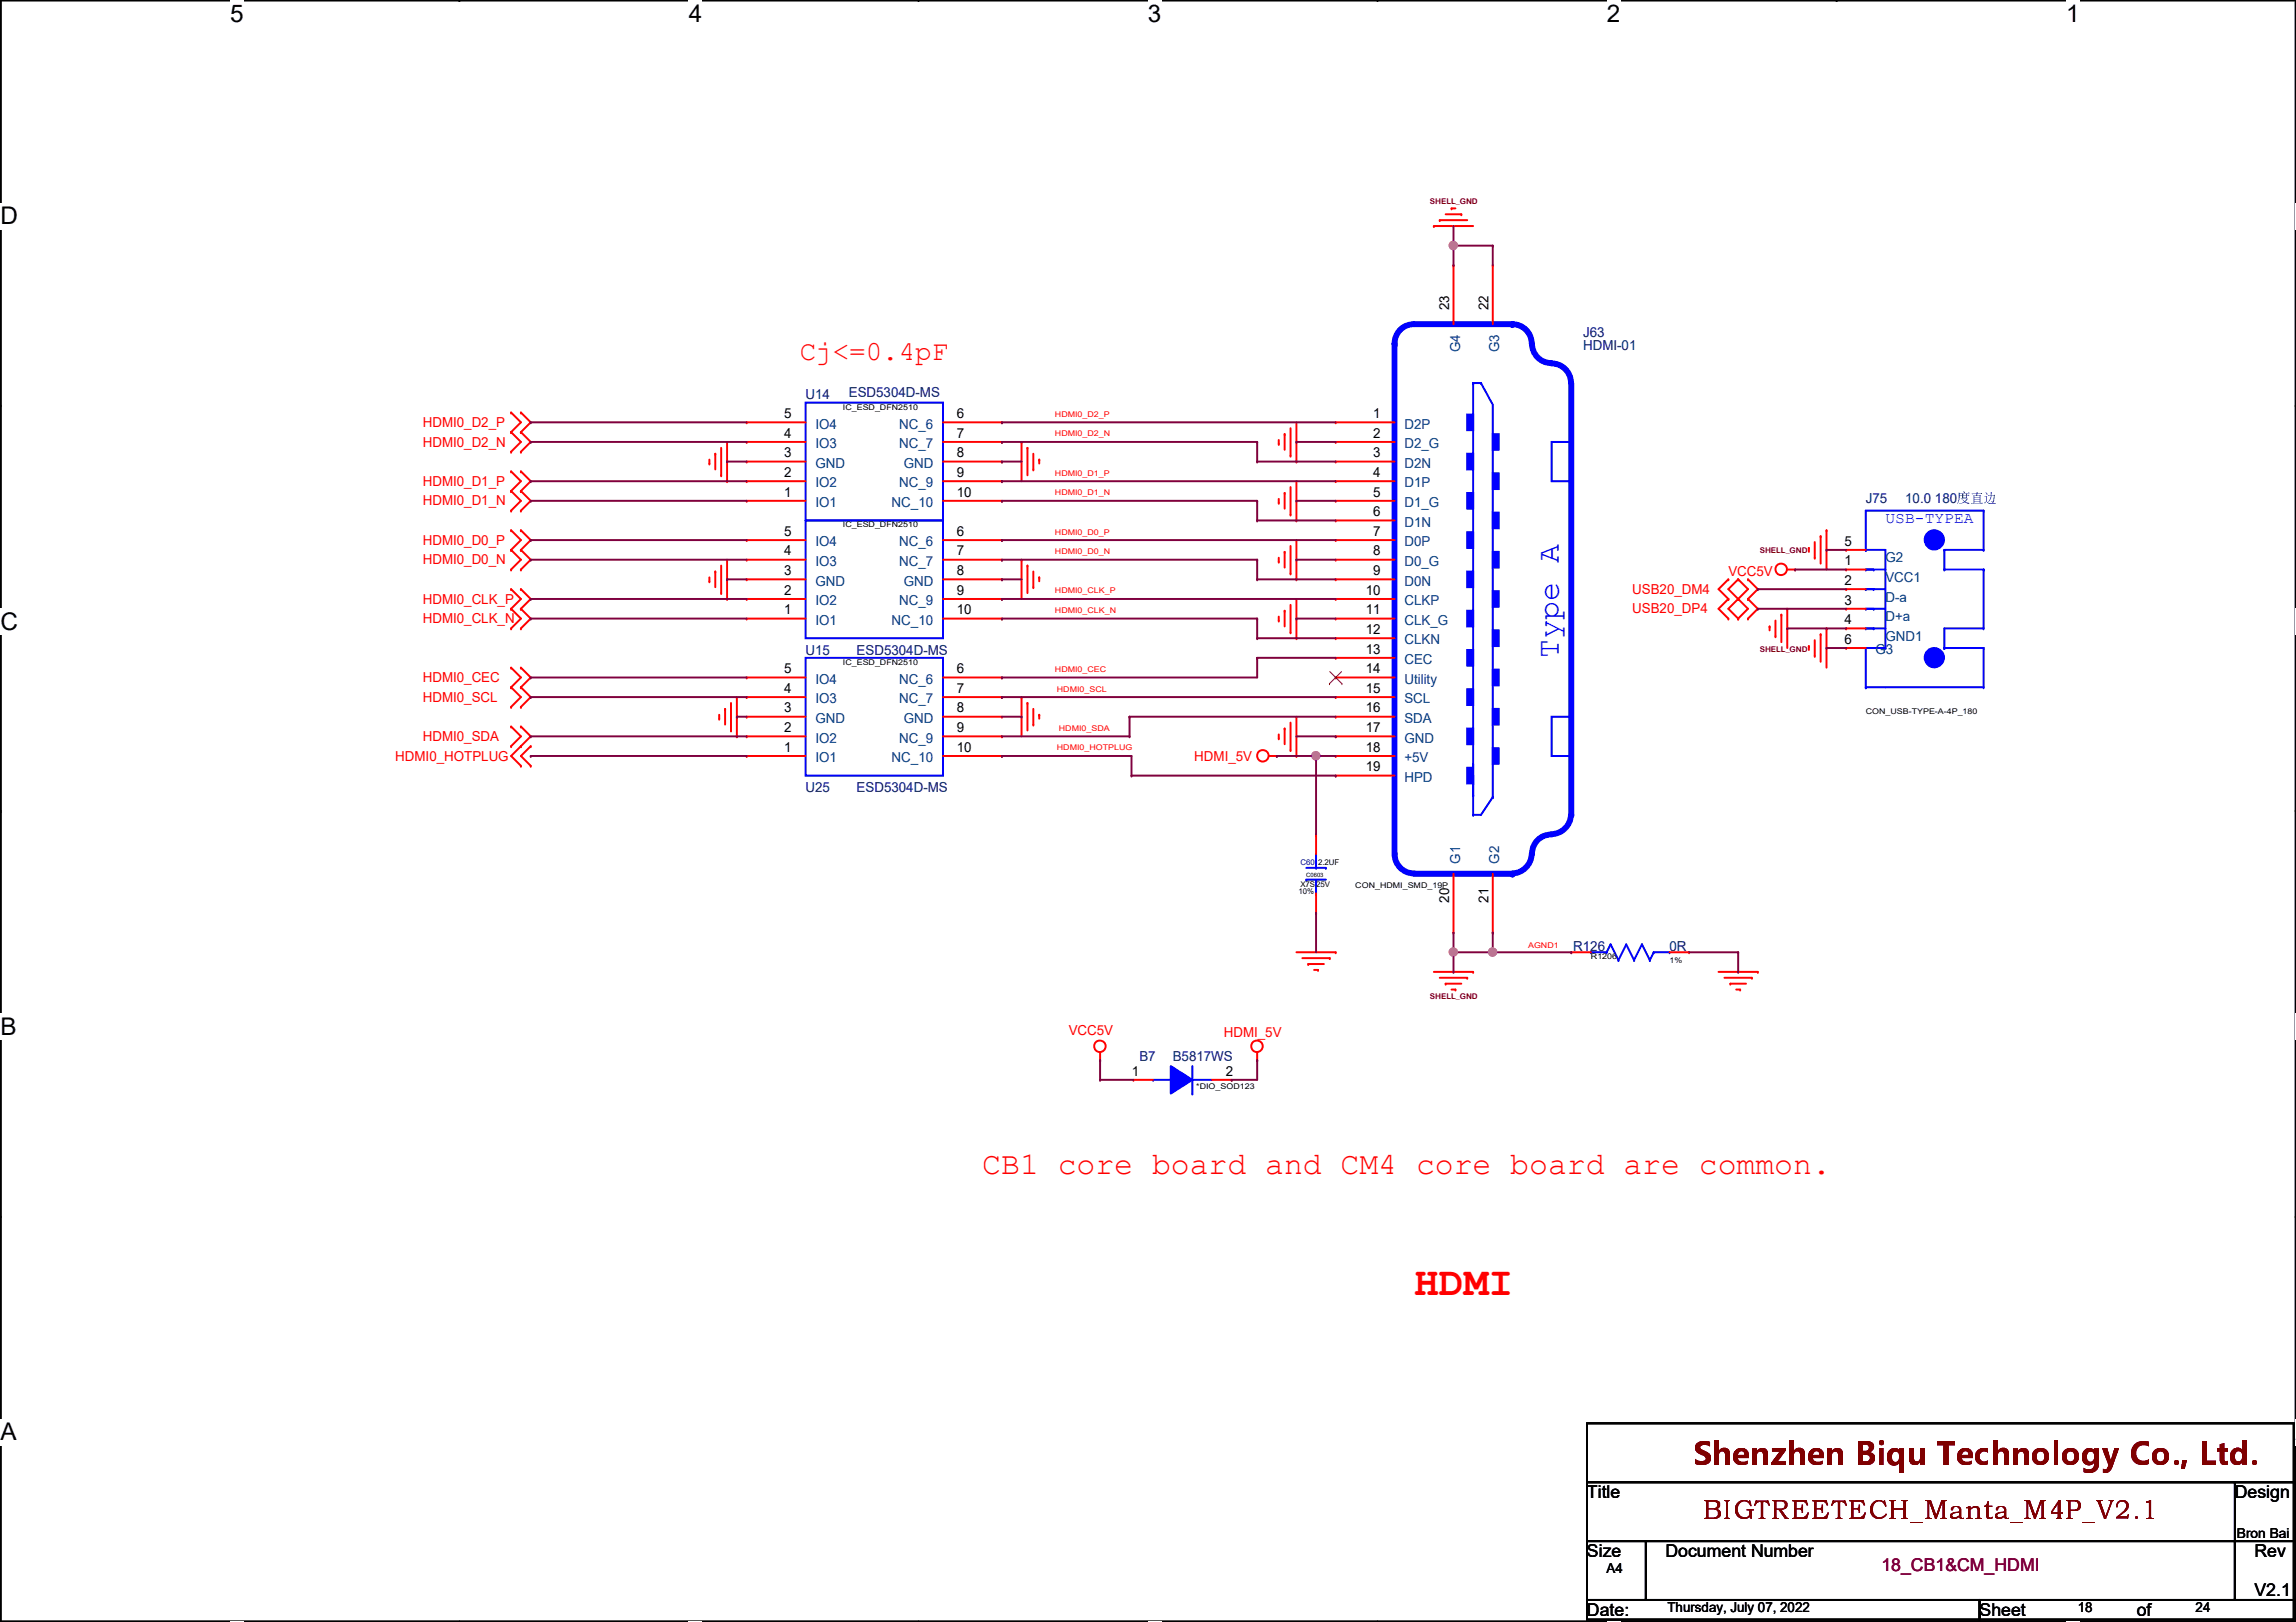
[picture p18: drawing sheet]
<svg xmlns="http://www.w3.org/2000/svg" width="297mm" height="210mm" viewBox="0 0 297 210" stroke-linecap="round" stroke-linejoin="round" font-family="sans-serif">
<defs><g id="words">
<text font-size="5.3" fill="#f00" x="183" y="167.6">HDMI</text>
<text font-size="4.1" fill="#00f" x="201.7" y="85.1" transform="rotate(-90 201.7 85.1)">Type A</text>
<text font-size="4.1" fill="#f00" x="127.1" y="151.9">CB1 core board and CM4 core board are common.</text>
<text font-size="4.1" fill="#7f0000" x="219" y="189.5">Shenzhen Biqu Technology Co., Ltd.</text>
<text font-size="3.6" fill="#f00" x="103.5" y="46.5">Cj&lt;=0.4pF</text>
<text font-size="3.5" fill="#7f0000" x="220.3" y="196.6">BIGTREETECH_Manta_M4P_V2.1</text>
<g font-size="3.1">
<text x="29.8" y="2.8">5</text>
<text x="89.1" y="2.8">4</text>
<text x="148.5" y="2.8">3</text>
<text x="207.9" y="2.8">2</text>
<text x="267.3" y="2.8">1</text>
<text x=".1" y="29">D</text>
<text x=".1" y="81.5">C</text>
<text x=".1" y="133.9">B</text>
<text x=".1" y="186.4">A</text>
<text x="297" y="186.4">A</text>
</g>
<g font-size="2.3">
<text x="205.3" y="193.9">Title</text>
<text x="289.1" y="193.9">Design</text>
<text x="205.3" y="201.5">Size</text>
<text x="215.5" y="201.5">Document Number</text>
<text x="291.7" y="201.5">Rev</text>
<text x="205.3" y="209.1">Date:</text>
<text x="256.1" y="209.1">Sheet</text>
<text x="276.4" y="209.1">of</text>
<text x="291.7" y="206.6">V2.1</text>
</g>
<text font-size="2.3" fill="#7f003f" x="243.4" y="203.3">18_CB1&amp;CM_HDMI</text>
<text font-size="2" fill="#00f" x="243.9" y="67.6">USB-TYPEA</text>
<g font-size="1.8">
<text x="187.5" y="40.2" transform="rotate(-90 187.5 40.2)">23</text>
<text x="192.6" y="40.2" transform="rotate(-90 192.6 40.2)">22</text>
<text x="101.5" y="56.6">4</text>
<text x="101.5" y="54.1">5</text>
<text x="101.5" y="59.2">3</text>
<text x="123.8" y="56.6">7</text>
<text x="123.8" y="54.1">6</text>
<text x="123.8" y="59.2">8</text>
<text x="177.7" y="54.1">1</text>
<text x="177.7" y="56.6">2</text>
<text x="177.7" y="59.2">3</text>
<text x="101.5" y="64.3">1</text>
<text x="101.5" y="61.7">2</text>
<text x="123.8" y="64.3">10</text>
<text x="123.8" y="61.7">9</text>
<text x="177.7" y="61.7">4</text>
<text x="177.7" y="64.3">5</text>
<text x="101.5" y="71.9">4</text>
<text x="101.5" y="69.3">5</text>
<text x="123.8" y="71.9">7</text>
<text x="123.8" y="69.3">6</text>
<text x="177.7" y="66.8">6</text>
<text x="177.7" y="69.3">7</text>
<text x="177.7" y="71.9">8</text>
<text x="238.6" y="70.6">5</text>
<text x="101.5" y="77">2</text>
<text x="101.5" y="74.4">3</text>
<text x="123.8" y="77">9</text>
<text x="123.8" y="74.4">8</text>
<text x="176.7" y="77">10</text>
<text x="177.7" y="74.4">9</text>
<text x="238.6" y="75.7">2</text>
<text x="238.6" y="73.2">1</text>
<text x="101.5" y="79.5">1</text>
<text x="123.8" y="79.5">10</text>
<text x="176.7" y="79.5">11</text>
<text x="176.7" y="82">12</text>
<text x="238.6" y="78.2">3</text>
<text x="238.6" y="80.8">4</text>
<text x="238.6" y="83.3">6</text>
<text x="101.5" y="89.7">4</text>
<text x="101.5" y="87.1">5</text>
<text x="123.8" y="89.7">7</text>
<text x="123.8" y="87.1">6</text>
<text x="176.7" y="84.6">13</text>
<text x="176.7" y="87.1">14</text>
<text x="176.7" y="89.7">15</text>
<text x="101.5" y="94.7">2</text>
<text x="101.5" y="92.2">3</text>
<text x="123.8" y="94.7">9</text>
<text x="123.8" y="92.2">8</text>
<text x="176.7" y="92.2">16</text>
<text x="176.7" y="94.7">17</text>
<text x="101.5" y="97.3">1</text>
<text x="123.8" y="97.3">10</text>
<text x="176.7" y="97.3">18</text>
<text x="176.7" y="99.8">19</text>
<text x="187.5" y="116.8" transform="rotate(-90 187.5 116.8)">20</text>
<text x="192.6" y="116.8" transform="rotate(-90 192.6 116.8)">21</text>
<text x="146.4" y="139.2">1</text>
<text x="158.6" y="139.2">2</text>
<text x="207.9" y="203.6">A4</text>
<text x="289.4" y="199">Bron Bai</text>
<text x="215.7" y="208.7">Thursday, July 07, 2022</text>
<text x="268.8" y="208.7">18</text>
<text x="284.1" y="208.7">24</text>
</g>
<g font-size="1.8" fill="#003f7f">
<text x="188.9" y="45.6" transform="rotate(-90 188.9 45.6)">G4</text>
<text x="194" y="45.6" transform="rotate(-90 194 45.6)">G3</text>
<text x="105.5" y="58">IO3</text>
<text x="105.5" y="55.5">IO4</text>
<text x="116.3" y="58">NC_7</text>
<text x="116.3" y="55.5">NC_6</text>
<text x="181.7" y="55.5">D2P</text>
<text x="181.7" y="58">D2_G</text>
<text x="105.5" y="65.6">IO1</text>
<text x="105.5" y="63.1">IO2</text>
<text x="105.5" y="60.5">GND</text>
<text x="115.4" y="65.6">NC_10</text>
<text x="116.3" y="63.1">NC_9</text>
<text x="116.9" y="60.5">GND</text>
<text x="181.7" y="60.5">D2N</text>
<text x="181.7" y="63.1">D1P</text>
<text x="181.7" y="65.6">D1_G</text>
<text x="105.5" y="70.7">IO4</text>
<text x="116.3" y="70.7">NC_6</text>
<text x="181.7" y="68.2">D1N</text>
<text x="181.7" y="70.7">D0P</text>
<text x="105.5" y="73.2">IO3</text>
<text x="105.5" y="75.8">GND</text>
<text x="116.3" y="73.2">NC_7</text>
<text x="116.9" y="75.8">GND</text>
<text x="181.7" y="73.2">D0_G</text>
<text x="181.7" y="75.8">D0N</text>
<text x="243.9" y="77.9">D-a</text>
<text x="243.9" y="75.3">VCC1</text>
<text x="243.9" y="72.8">G2</text>
<text x="105.5" y="80.9">IO1</text>
<text x="105.5" y="78.3">IO2</text>
<text x="115.4" y="80.9">NC_10</text>
<text x="116.3" y="78.3">NC_9</text>
<text x="181.7" y="78.3">CLKP</text>
<text x="181.7" y="80.9">CLK_G</text>
<text x="181.7" y="83.4">CLKN</text>
<text x="243.9" y="80.4">D+a</text>
<text x="243.9" y="82.9">GND1</text>
<text x="105.5" y="88.5">IO4</text>
<text x="116.3" y="88.5">NC_6</text>
<text x="181.7" y="85.9">CEC</text>
<text x="181.7" y="88.5">Utility</text>
<text x="242.7" y="84.7">G3</text>
<text x="105.5" y="91">IO3</text>
<text x="105.5" y="93.6">GND</text>
<text x="116.3" y="91">NC_7</text>
<text x="116.9" y="93.6">GND</text>
<text x="181.7" y="91">SCL</text>
<text x="181.7" y="93.6">SDA</text>
<text x="105.5" y="98.6">IO1</text>
<text x="105.5" y="96.1">IO2</text>
<text x="115.4" y="98.6">NC_10</text>
<text x="116.3" y="96.1">NC_9</text>
<text x="181.7" y="96.1">GND</text>
<text x="181.7" y="98.6">+5V</text>
<text x="181.7" y="101.2">HPD</text>
<text x="188.9" y="111.8" transform="rotate(-90 188.9 111.8)">G1</text>
<text x="194" y="111.8" transform="rotate(-90 194 111.8)">G2</text>
</g>
<g font-size="1.8" fill="#00007f">
<text x="204.8" y="43.6">J63</text>
<text x="204.8" y="45.3">HDMI-01</text>
<text x="104.2" y="51.7">U14</text>
<text x="109.8" y="51.4">ESD5304D-MS</text>
<text x="241.4" y="65.2">J75</text>
<text x="246.5" y="65.2">10.0 180度度度</text>
<text x="104.2" y="84.7">U15</text>
<text x="110.8" y="84.7">ESD5304D-MS</text>
<text x="104.2" y="102.5">U25</text>
<text x="110.8" y="102.5">ESD5304D-MS</text>
<text x="203.5" y="123.1">R126</text>
<text x="216" y="123.1">0R</text>
<text x="147.4" y="137.3">B7</text>
<text x="151.7" y="137.3">B5817WS</text>
</g>
<g font-size="1.8" fill="#f00">
<text x="54.7" y="55.2">HDMI0_D2_P</text>
<text x="54.7" y="57.8">HDMI0_D2_N</text>
<text x="54.7" y="62.9">HDMI0_D1_P</text>
<text x="54.7" y="65.4">HDMI0_D1_N</text>
<text x="54.7" y="70.5">HDMI0_D0_P</text>
<text x="54.7" y="73">HDMI0_D0_N</text>
<text x="211.2" y="76.8">USB20_DM4</text>
<text x="223.6" y="74.5">VCC5V</text>
<text x="54.7" y="78.1">HDMI0_CLK_P</text>
<text x="54.7" y="80.6">HDMI0_CLK_N</text>
<text x="211.2" y="79.4">USB20_DP4</text>
<text x="54.7" y="88.3">HDMI0_CEC</text>
<text x="54.7" y="95.9">HDMI0_SDA</text>
<text x="54.7" y="90.8">HDMI0_SCL</text>
<text x="51.1" y="98.4">HDMI0_HOTPLUG</text>
<text x="154.5" y="98.4">HDMI_5V</text>
<text x="138.3" y="134">VCC5V</text>
<text x="158.3" y="134.2">HDMI_5V</text>
</g>
<g font-size="1" fill="#7f0000">
<text x="185" y="26.4">SHELL_GND</text>
<text x="227.7" y="71.6">SHELL_GND</text>
<text x="227.7" y="84.3">SHELL_GND</text>
<text x="185" y="129.3">SHELL_GND</text>
</g>
<g font-size="1">
<text x="109" y="53">IC_ESD_DFN2510</text>
<text x="109" y="68.2">IC_ESD_DFN2510</text>
<text x="109" y="86">IC_ESD_DFN2510</text>
<text x="241.4" y="92.4">CON_USB-TYPE-A-4P_180</text>
<text x="170.5" y="111.9">2.2UF</text>
<text x="168" y="115.7">10%</text>
<text x="168.2" y="114.7">X7S25V</text>
<text x="175.3" y="115">CON_HDMI_SMD_19P</text>
<text x="205.8" y="124.1">R1206</text>
<text x="216" y="124.6">1%</text>
<text x="154.8" y="140.9">*DIO_SOD123</text>
</g>
<g font-size="1" fill="#f00">
<text x="136.5" y="53.9">HDMI0_D2_P</text>
<text x="136.5" y="56.5">HDMI0_D2_N</text>
<text x="136.5" y="61.6">HDMI0_D1_P</text>
<text x="136.5" y="64.1">HDMI0_D1_N</text>
<text x="136.5" y="71.7">HDMI0_D0_N</text>
<text x="136.5" y="69.2">HDMI0_D0_P</text>
<text x="136.5" y="76.8">HDMI0_CLK_P</text>
<text x="136.5" y="79.3">HDMI0_CLK_N</text>
<text x="136.5" y="87">HDMI0_CEC</text>
<text x="136.7" y="89.5">HDMI0_SCL</text>
<text x="137" y="94.6">HDMI0_SDA</text>
<text x="136.7" y="97.1">HDMI0_HOTPLUG</text>
<text x="197.7" y="122.7">AGND1</text>
</g>
<text font-size="1" fill="#00007f" x="168.2" y="111.9">C60</text>
<text font-size=".8" x="169" y="113.5">C0603</text>
</g></defs>
<path d="M.1 0h296.9v209.8h-296.9z" fill="none" stroke="#000" stroke-width=".25"/>
<g fill="#fff">
<path d="M29.8 0h1.7v3.5h-1.7z"/>
<path d="M29.8 209.8h1.7v.1h-1.7z"/>
</g>
<path d="M59.4 0h.1M59.4 209.8h.1" fill="none" stroke="#000" stroke-width=".25"/>
<g fill="#fff">
<path d="M89.1 0h1.7v3.5h-1.7z"/>
<path d="M89.1 209.8h1.7v.1h-1.7z"/>
</g>
<path d="M118.8 0h.1M118.8 209.8h.1" fill="none" stroke="#000" stroke-width=".25"/>
<g fill="#fff">
<path d="M148.5 0h1.7v3.5h-1.7z"/>
<path d="M148.5 209.8h1.7v.1h-1.7z"/>
</g>
<path d="M178.2 0h.1M178.2 209.8h.1" fill="none" stroke="#000" stroke-width=".25"/>
<g fill="#fff">
<path d="M207.9 0h1.7v3.5h-1.7z"/>
<path d="M207.9 209.8h1.7v.1h-1.7z"/>
</g>
<path d="M237.6 0h.1M237.6 209.8h.1" fill="none" stroke="#000" stroke-width=".25"/>
<g fill="#fff">
<path d="M267.3 0h1.7v3.5h-1.7z"/>
<path d="M267.3 209.8h1.7v.1h-1.7z"/>
<path d="M.1 26.2h2.2v3.5h-2.2z"/>
<path d="M297 26.2h.1v3.5h-.1z"/>
<path d="M.1 78.7h2.2v3.5h-2.2z"/>
<path d="M297 78.7h.1v3.5h-.1z"/>
</g>
<path d="M.1 52.5h.1M297 52.5h.1" fill="none" stroke="#000" stroke-width=".25"/>
<g fill="#fff">
<path d="M.1 131.1h2.1v3.5h-2.1z"/>
<path d="M297 131.1h.1v3.5h-.1z"/>
</g>
<path d="M.1 104.9h.1M297 104.9h.1" fill="none" stroke="#000" stroke-width=".25"/>
<path d="M.1 104.9h.1M297 104.9h.1" fill="none" stroke="#000" stroke-width=".13"/>
<g fill="#fff">
<path d="M.1 183.6h2.1v3.5h-2.1z"/>
<path d="M297 183.6h.1v3.5h-.1z"/>
</g>
<path d="M.1 157.4h.1M297 157.4h.1M205.3 184.2h91.5v7.6h-91.5zM205.3 191.8h91.5v7.6h-91.5zM205.3 199.4h7.6v7.7h-7.6zM212.9 199.4h76.2v7.7h-76.2zM289.1 199.4h7.7v7.7h-7.7zM289.1 191.8h.1M289.1 191.8v7.6M205.3 207.1h50.8v2.5h-50.8zM256.1 207.1h40.7v2.5h-40.7z" fill="none" stroke="#000" stroke-width=".25"/>
<g fill="none" stroke="#f00" stroke-width=".25">
<path d="M185.5 29.3h.1M185.5 29.3h5.1M186.3 28.5h.1M186.3 28.5h3.5M187 27.7h2.1M187.8 27h.1M187.8 27h.5M189.1 27.7h.1M66.1 53.4h.1M66.1 55.9h.1M66.1 58.5h.1M66.1 53.4l1.3 1.3-1.3 1.2"/>
<path d="M66.1 55.9l1.3 1.3-1.3 1.3M67.4 55.9h.1M67.4 53.4h.1M67.4 58.5h.1M67.4 53.4l1.3 1.3-1.3 1.2M67.4 55.9l1.3 1.3-1.3 1.3M91.8 60h.1M91.8 59.5v.5M92.5 58.7h.1M92.5 58.7v2M93.3 58v3.5M94.1 57.2v5.1"/>
<path d="M96.6 57.2h.1M96.6 54.7h.1M96.6 59.7h.1M96.6 57.2h7.6M96.6 54.7h7.6M96.6 59.7h7.6M122 57.2h7.6M122 54.7h7.6M122 59.7h7.6M129.6 57.2h.1M129.6 54.7h.1M129.6 59.7h.1"/>
<path d="M132.2 57.2h.1M132.2 57.2v5.1M132.9 58h.1M132.9 58v3.5M133.7 58.7v2M134.4 59.5h.1M134.4 59.5v.5M165.4 57.4h.1M165.4 56.9v.5M166.2 56.2h.1M166.2 56.2v2M167 59h.1"/>
<path d="M167 55.4v3.6M167.7 59.7h.1M167.7 54.7v5M66.1 61h.1M66.1 63.5h.1M66.1 66.1h.1M66.1 68.6h.1M66.1 71.2h.1M66.1 73.7h.1M66.1 76.2h.1M66.1 78.8h.1M66.1 61l1.3 1.3-1.3 1.2"/>
<path d="M66.1 63.5l1.3 1.3-1.3 1.3M66.1 68.6l1.3 1.3-1.3 1.3M66.1 71.2l1.3 1.2-1.3 1.3M66.1 76.2l1.3 1.3-1.3 1.3M66.1 78.8l1.3 1.3-1.3 1.2M67.4 63.5h.1M67.4 61h.1M67.4 66.1h.1M67.4 71.2h.1M67.4 68.6h.1M67.4 73.7h.1M67.4 78.8h.1"/>
<path d="M67.4 76.2h.1M67.4 61l1.3 1.3-1.3 1.2M67.4 63.5l1.3 1.3-1.3 1.3M67.4 68.6l1.3 1.3-1.3 1.3M67.4 71.2l1.3 1.2-1.3 1.3M67.4 76.2l1.3 1.3-1.3 1.3M67.4 78.8l1.3 1.3-1.3 1.2M91.8 75.2h.1M91.8 74.7v.5M92.5 74h.1M92.5 74v2M93.3 61.5h.1"/>
<path d="M93.3 76.8h.1M93.3 73.2v3.6M94.1 62.3h.1M94.1 77.5h.1M94.1 72.4v5.1M96.6 64.8h.1M96.6 62.3h.1M96.6 64.8h7.6M96.6 62.3h7.6M122 64.8h7.6M122 62.3h7.6M129.6 64.8h.1"/>
<path d="M129.6 62.3h.1M132.2 72.4h.1M132.2 72.4v5.1M132.9 73.2h.1M132.9 73.2v3.6M133.7 60.7h.1M133.7 76h.1M133.7 74v2M134.4 74.7h.1M134.4 74.7v.5M165.4 65.1h.1M165.4 72.7h.1"/>
<path d="M165.4 64.6v.5M165.4 72.2v.5M165.4 79.8v.5M166.2 63.8h.1M166.2 71.4h.1M166.2 79h.1M166.2 63.8v2M166.2 71.4v2M166.2 79v2.1M167 66.6h.1M167 74.2h.1M167 63v3.6"/>
<path d="M167 70.7v3.5M167 78.3v3.5M167.7 67.4h.1M167.7 75h.1M167.7 62.3v5.1M167.7 69.9v5.1M167.7 77.5v5.1M223.6 75h.1M223.6 77.5h.1M223.6 75l-1.3 1.2 1.3 1.3M223.6 77.5l-1.3 1.3 1.3 1.3M224.9 77.5h.1"/>
<path d="M224.9 75h.1M224.9 75l-1.3 1.2 2.5 2.6-1.2 1.3M224.9 75l1.2 1.2-2.5 2.6 1.3 1.3M226.1 75h.1M226.1 77.5h.1M226.1 75l1.3 1.2-1.3 1.3M226.1 77.5l1.3 1.3-1.3 1.3M230.5 79.5h.1M230.5 79.5v3.6M231.2 78.8h.1M231.2 78.8v5.1M231.2 73.7h1"/>
<path d="M232.2 73.7h.1M234 70.9h.1M234 70.9v.5M234.8 72.2h.1M234.8 70.1v2.1M235.5 69.4h.1M235.5 69.4v3.5M236.3 68.6h.1M236.3 68.6v5.1M66.1 81.3h.1M66.1 86.4h.1M66.1 88.9h.1"/>
<path d="M66.1 94h.1M66.1 96.6h.1M66.1 91.5h.1M66.1 86.4l1.3 1.3-1.3 1.2M66.1 94l1.3 1.3-1.3 1.3M66.1 88.9l1.3 1.3-1.3 1.3M67.4 96.6h.1M67.4 99.1h.1M67.4 81.3h.1M67.4 88.9h.1M67.4 86.4h.1M67.4 94h.1"/>
<path d="M67.4 91.5h.1M67.4 94l1.3 1.3-2.6 2.5 1.3 1.3M67.4 86.4l1.3 1.3-1.3 1.2M67.4 88.9l1.3 1.3-1.3 1.3M68.7 96.6h.1M68.7 99.1h.1M68.7 96.6l-1.3 1.2 1.3 1.3M93 93h.1M93 92.5v.5M93.8 91.7h.1M93.8 91.7v2.1M94.6 94.5h.1"/>
<path d="M94.6 91v3.5M95.3 95.3h.1M95.3 90.2v5.1M132.2 90.2h.1M132.2 90.2v5.1M132.9 91h.1M132.9 91v3.5M133.7 93.8h.1M133.7 91.7v2.1M134.4 92.5h.1M134.4 92.5v.5M164.2 97.8h1"/>
<path d="M165.2 97.8h.1M165.4 80.3h.1M165.4 95.5h.1M165.4 95v.5M166.2 94.3h.1M166.2 94.3v2M167 81.8h.1M167 97.1h.1M167 93.5v3.6M167.7 82.6h.1M167.7 97.8h.1M167.7 92.8v5"/>
<path d="M223.6 80.1h.1M224.9 80.1h.1M226.1 80.1h.1M228.9 81.1h.1M228.9 81.1v.5M229.7 82.3h.1M229.7 80.3v2M234 83.6h.1M234 83.6v.5M234.8 84.9h.1M234.8 82.8v2.1M235.5 82.1h.1"/>
<path d="M235.5 82.1v3.5M236.3 81.3h.1M236.3 81.3v5.1M142.3 137.2h.1M142.3 136.2v1M162.6 137.2h.1M162.6 136.2v1M167.7 123.2h5.1M168.5 124h3.5M169.2 124.8h.1M169.2 124.8h2.1M170 125.5h.5"/>
<path d="M170.5 125.5h.1M172 124h.1M172.8 123.2h.1M185.5 125.8h5.1M186.3 126.5h3.5M187 127.3h.1M187 127.3h2.1M187.8 128.1h.5M188.3 128.1h.1M189.8 126.5h.1M190.6 125.8h.1M222.3 125.8h5.1"/>
<path d="M223.1 126.5h3.5M223.9 127.3h.1M223.9 127.3h2M224.6 128.1h.5M225.1 128.1h.1M226.6 126.5h.1M227.4 125.8h.1"/>
<circle cx="230.4" cy="73.7" r=".75"/>
<circle cx="163.4" cy="97.8" r=".75"/>
<circle cx="142.3" cy="135.4" r=".75"/>
<circle cx="162.6" cy="135.4" r=".75"/>
</g>
<path d="M104.2 52.1h17.8v15.3h-17.8z" fill="none" stroke="#00f" stroke-width=".25"/>
<path d="M180.4 44.5v66" fill="none" stroke="#00f" stroke-width=".76"/>
<circle cx="180.4" cy="44.5" r=".38" fill="#00f"/>
<path d="M183 42h12.7" fill="none" stroke="#00f" stroke-width=".76"/>
<circle cx="195.7" cy="42" r=".38" fill="#00f"/>
<path d="M195.7 42a2.5 2.5 0 0 1 2.5 2.5M198.2 44.5a2.5 2.5 0 0 0 2.5 2.5M200.7 47a2.5 2.5 0 0 1 2.5 2.6M183 113.1h12.7M198.2 110.5a2.59 2.59 0 0 1-2.5 2.5" fill="none" stroke="#00f" stroke-width=".76"/>
<circle cx="195.7" cy="113.1" r=".38" fill="#00f"/>
<path d="M203.3 49.6v55.9M200.7 108a2.48 2.48 0 0 0-2.5 2.5M203.2 105.5a2.59 2.59 0 0 1-2.5 2.4" fill="none" stroke="#00f" stroke-width=".76"/>
<circle cx="203.3" cy="105.5" r=".38" fill="#00f"/>
<path d="M190.6 49.6h.1M190.6 49.6v55.9M190.6 49.6h1M191.6 49.6h.1M191.6 49.6l1.5 2.8v50.8M200.7 57.2h2.6v5.1h-2.6zM200.7 92.8h2.6v5h-2.6zM190.6 102.9h.1M190.6 105.5h.1M193.1 103.2h.1M193.1 103.2l-1.5 2.3h-1" fill="none" stroke="#00f" stroke-width=".25"/>
<path d="M189.8 99.4h.8v2h-.8z" fill-rule="evenodd" fill="#00f"/>
<path d="M189.8 99.4h.8v2h-.8z" fill="none" stroke="#00f" stroke-width=".25"/>
<path d="M193.1 96.8h.8v2h-.8z" fill-rule="evenodd" fill="#00f"/>
<path d="M193.1 96.8h.8v2h-.8z" fill="none" stroke="#00f" stroke-width=".25"/>
<path d="M189.8 94.3h.8v2h-.8z" fill-rule="evenodd" fill="#00f"/>
<path d="M189.8 94.3h.8v2h-.8z" fill="none" stroke="#00f" stroke-width=".25"/>
<path d="M193.1 91.7h.8v2.1h-.8z" fill-rule="evenodd" fill="#00f"/>
<path d="M193.1 91.7h.8v2.1h-.8z" fill="none" stroke="#00f" stroke-width=".25"/>
<path d="M189.8 89.2h.8v2h-.8z" fill-rule="evenodd" fill="#00f"/>
<path d="M189.8 89.2h.8v2h-.8z" fill="none" stroke="#00f" stroke-width=".25"/>
<path d="M193.1 86.7h.8v2h-.8z" fill-rule="evenodd" fill="#00f"/>
<path d="M193.1 86.7h.8v2h-.8z" fill="none" stroke="#00f" stroke-width=".25"/>
<path d="M189.8 84.1h.8v2h-.8z" fill-rule="evenodd" fill="#00f"/>
<path d="M189.8 84.1h.8v2h-.8z" fill="none" stroke="#00f" stroke-width=".25"/>
<path d="M193.1 81.6h.8v2h-.8z" fill-rule="evenodd" fill="#00f"/>
<path d="M193.1 81.6h.8v2h-.8z" fill="none" stroke="#00f" stroke-width=".25"/>
<path d="M189.8 79h.8v2.1h-.8z" fill-rule="evenodd" fill="#00f"/>
<path d="M189.8 79h.8v2.1h-.8z" fill="none" stroke="#00f" stroke-width=".25"/>
<path d="M193.1 76.5h.8v2h-.8z" fill-rule="evenodd" fill="#00f"/>
<path d="M193.1 76.5h.8v2h-.8z" fill="none" stroke="#00f" stroke-width=".25"/>
<path d="M189.8 74h.8v2h-.8z" fill-rule="evenodd" fill="#00f"/>
<path d="M189.8 74h.8v2h-.8z" fill="none" stroke="#00f" stroke-width=".25"/>
<path d="M193.1 71.4h.8v2h-.8z" fill-rule="evenodd" fill="#00f"/>
<path d="M193.1 71.4h.8v2h-.8z" fill="none" stroke="#00f" stroke-width=".25"/>
<path d="M189.8 68.9h.8v2h-.8z" fill-rule="evenodd" fill="#00f"/>
<path d="M189.8 68.9h.8v2h-.8z" fill="none" stroke="#00f" stroke-width=".25"/>
<path d="M193.1 66.3h.8v2.1h-.8z" fill-rule="evenodd" fill="#00f"/>
<path d="M193.1 66.3h.8v2.1h-.8z" fill="none" stroke="#00f" stroke-width=".25"/>
<path d="M189.8 63.8h.8v2h-.8z" fill-rule="evenodd" fill="#00f"/>
<path d="M189.8 63.8h.8v2h-.8z" fill="none" stroke="#00f" stroke-width=".25"/>
<path d="M193.1 61.3h.8v2h-.8z" fill-rule="evenodd" fill="#00f"/>
<path d="M193.1 61.3h.8v2h-.8z" fill="none" stroke="#00f" stroke-width=".25"/>
<path d="M189.8 58.7h.8v2h-.8z" fill-rule="evenodd" fill="#00f"/>
<path d="M189.8 58.7h.8v2h-.8z" fill="none" stroke="#00f" stroke-width=".25"/>
<path d="M193.1 56.2h.8v2h-.8z" fill-rule="evenodd" fill="#00f"/>
<path d="M193.1 56.2h.8v2h-.8z" fill="none" stroke="#00f" stroke-width=".25"/>
<path d="M189.8 53.6h.8v2.1h-.8z" fill-rule="evenodd" fill="#00f"/>
<path d="M189.8 53.6h.8v2.1h-.8zM104.2 67.4h17.8v15.2h-17.8zM104.2 85.1h17.8v15.3h-17.8zM149.2 139.7h.1M149.2 139.7h7.6M154.3 139.7h.1M154.3 138v3.5M154.3 141.5h.1" fill="none" stroke="#00f" stroke-width=".25"/>
<path d="M183 42a2.48 2.48 0 0 0-2.6 2.5M180.4 110.5a2.5 2.5 0 0 0 2.6 2.5" fill="none" stroke="#00f" stroke-width=".76"/>
<g fill="none" stroke="#f00" stroke-width=".25">
<path d="M188 34.3h.1M188 34.3v7.7M193.1 34.3h.1M193.1 34.3v7.7M172.8 54.7h.1M172.8 57.2h.1M172.8 59.7h.1M172.8 54.7h7.6M172.8 57.2h7.6M172.8 59.7h7.6M96.6 77.5h.1M96.6 72.4h.1"/>
<path d="M96.6 69.9h.1M96.6 75h.1M96.6 69.9h7.6M96.6 72.4h7.6M96.6 75h7.6M96.6 77.5h7.6M122 69.9h7.6M122 72.4h7.6M122 75h7.6M122 77.5h7.6M129.6 77.5h.1M129.6 72.4h.1"/>
<path d="M129.6 69.9h.1M129.6 75h.1M172.8 62.3h.1M172.8 64.8h.1M172.8 67.4h.1M172.8 69.9h.1M172.8 72.4h.1M172.8 75h.1M172.8 77.5h.1M172.8 62.3h7.6M172.8 64.8h7.6M172.8 67.4h7.6"/>
<path d="M172.8 69.9h7.6M172.8 72.4h7.6M172.8 75h7.6M172.8 77.5h7.6M96.6 97.8h.1M96.6 95.3h.1M96.6 90.2h.1M96.6 87.7h.1M96.6 92.8h.1M96.6 80.1h.1M96.6 80.1h7.6M96.6 87.7h7.6"/>
<path d="M96.6 90.2h7.6M96.6 92.8h7.6M96.6 95.3h7.6M96.6 97.8h7.6M122 80.1h7.6M122 87.7h7.6M122 90.2h7.6M122 92.8h7.6M122 95.3h7.6M122 97.8h7.6M129.6 97.8h.1M129.6 95.3h.1"/>
<path d="M129.6 90.2h.1M129.6 87.7h.1M129.6 92.8h.1M129.6 80.1h.1M172.8 80.1h.1M172.8 82.6h.1M172.8 85.1h.1M172.8 87.7h.1M172.8 90.2h.1M172.8 92.8h.1M172.8 95.3h.1M172.8 97.8h.1"/>
<path d="M172.8 80.1h7.6M172.8 82.6h7.6M172.8 85.1h7.6M172.8 87.7h7.6M172.8 90.2h7.6M172.8 92.8h7.6M172.8 95.3h7.6M172.8 97.8h7.6M172.8 100.4h.1M172.8 100.4h7.6M188 113.1v7.6M193.1 113.1v7.6"/>
<path d="M188 120.7h.1M193.1 120.7h.1"/>
</g>
<path d="M172 88.5h.1M172 86.9l1.6 1.6M173.6 86.9l-1.6 1.6M173.6 88.5h.1" fill="none" stroke="#7f3f00" stroke-width=".13"/>
<path d="M151.5 138l2.8 1.7-2.8 1.8z" fill="#00f"/>
<g fill="none" stroke="#00f" stroke-width=".25">
<path d="M241.4 66.1h15.2M251.5 71.2h.1M251.5 73.7h.1M251.5 71.2h5.1M251.5 73.7h5.1M251.5 71.2v2.5M256.6 66.1h.1M256.6 71.2h.1M256.6 73.7h.1M256.6 66.1v5.1M243.9 88.9h12.7M251.5 83.9h.1"/>
<path d="M251.5 83.9h5.1M256.6 88.9h.1M256.6 81.3h.1M256.6 81.3h-5.1v2.6M151.5 138l2.8 1.7-2.8 1.8zM205.8 123.2h.1M205.8 123.2h2.1M207.9 123.2h.1M208.4 122.2h.1M208.4 122.2l1 2M208.4 122.2l-.5 1M209.4 124.2h.1"/>
<path d="M209.4 124.2l1-2 1 2M211.4 124.2h.1M212.4 122.2h.1M212.4 122.2l-1 2M212.4 122.2l1 2M213.4 124.2h.1M213.9 123.2h.1M213.9 123.2h2.1M213.9 123.2l-.5 1M216 123.2h.1"/>
</g>
<path d="M146.6 139.7h.1M146.6 139.7h2.6M156.8 139.7h2.5M159.3 139.7h.1M203.3 123.2h.1M203.3 123.2h2.5M216 123.2h2.5M218.5 123.2h.1" fill="none" stroke="#f00" stroke-width=".25"/>
<circle cx="250.2" cy="69.9" r="1.25" fill="#00f"/>
<circle cx="250.2" cy="69.9" r="1.25" fill="none" stroke="#00f" stroke-width=".25"/>
<circle cx="250.2" cy="85.1" r="1.25" fill="#00f"/>
<g fill="none" stroke="#00f" stroke-width=".25">
<path d="M241.4 71.2h.1M241.4 73.7h.1M241.4 76.2h.1M241.4 78.8h.1M241.4 73.7h2.5M241.4 76.2h2.5M241.4 78.8h2.5M241.4 66.1v5.1M241.4 71.2h2.5v12.7M242.4 73.7h.1M242.4 76.2h.1M242.4 78.8h.1"/>
<path d="M256.6 73.7h.1M256.6 73.7v7.6M241.4 88.9h.1M241.4 81.3h.1M241.4 83.9h.1M241.4 88.9h2.5M241.4 81.3h2.5M241.4 83.9v5M241.4 83.9h2.5M242.4 81.3h.1M243.9 83.9h.1M256.6 83.9h.1"/>
<path d="M256.6 83.9v5M169 113.8h.1M169 112.3h2.5M169 113.8h2.5M170.3 115.6h.1M170.3 112.3h.1M170.3 110.5v1.8M170.3 113.8v1.8M171.5 112.3h.1"/>
<circle cx="250.2" cy="85.1" r="1.25"/>
</g>
<g fill="none" stroke="#f00" stroke-width=".25">
<path d="M238.8 76.2h.1M238.8 78.8h.1M238.8 73.7h.1M238.8 71.2h.1M238.8 76.2h2.6M238.8 78.8h2.6M238.8 73.7h2.6M238.8 71.2h2.6M238.8 81.3h.1M238.8 83.9h.1M238.8 81.3h2.6M238.8 83.9h2.6"/>
<path d="M170.3 108h.1M170.3 118.2h.1M170.3 108v2.5M170.3 115.6v2.6"/>
</g>
<g fill="none" stroke="#7f003f" stroke-width=".25">
<path d="M188 31.8h.1M188 29.3v2.5M193.1 31.8h.1M193.1 31.8v2.5M94.1 59.7h.1M94.1 59.7h2.5M129.6 54.7h.1M129.6 57.2h.1M129.6 54.7h43.2M129.6 57.2h33M162.6 57.2h.1M162.6 59.7h.1"/>
<path d="M162.6 57.2v2.5M162.6 59.7h10.2M94.1 75h.1M94.1 75h2.5M129.6 62.3h.1M129.6 77.5h.1M129.6 64.8h.1M129.6 72.4h.1M129.6 75h.1M129.6 62.3h43.2M129.6 77.5h43.2M129.6 64.8h33"/>
<path d="M129.6 72.4h33M129.6 75h2.6M162.6 64.8h.1M162.6 67.4h.1M162.6 72.4h.1M162.6 75h.1M162.6 64.8v2.6M162.6 72.4v2.6M162.6 67.4h10.2M162.6 75h10.2M129.6 80.1h.1M129.6 80.1h33"/>
<path d="M162.6 85.1h.1M162.6 80.1h.1M162.6 82.6h.1M162.6 85.1h10.2M162.6 80.1v2.5M162.6 85.1v2.6M162.6 82.6h10.2M170.3 97.8h.1M170.3 97.8v10.2M170.3 118.2h.1M170.3 118.2v5"/>
</g>
<circle cx="170.2" cy="97.8" r=".49" fill="#f0f"/>
<circle cx="170.2" cy="97.8" r=".49" fill="none" stroke="#f0f" stroke-width=".25"/>
<g fill="none" stroke="#7f003f" stroke-width=".25">
<path d="M68.7 54.7h.1M68.7 57.2h.1M68.7 54.7h27.9M68.7 57.2h27.9M129.6 59.7h.1M129.6 59.7h2.6M68.7 72.4h.1M68.7 69.9h.1M68.7 77.5h.1M68.7 62.3h.1M68.7 64.8h.1M68.7 69.9h27.9"/>
<path d="M68.7 72.4h27.9M68.7 77.5h27.9M68.7 62.3h27.9M68.7 64.8h27.9M129.6 69.9h.1M129.6 69.9h43.2M68.7 80.1h.1M68.7 80.1h27.9M165.2 97.8h.1M165.2 97.8h7.6M170.3 97.8h.1M188 123.2h.1"/>
<path d="M188 120.7v2.5"/>
</g>
<circle cx="188" cy="123.2" r=".49" fill="#f0f"/>
<circle cx="188" cy="123.2" r=".49" fill="none" stroke="#f0f" stroke-width=".25"/>
<g fill="none" stroke="#7f003f" stroke-width=".25">
<path d="M188 31.8h.1M188 31.8h5.1M167.7 57.2h.1M167.7 57.2h5.1M167.7 64.8h.1M167.7 72.4h.1M167.7 64.8h5.1M167.7 72.4h5.1M167.7 80.1h.1M167.7 80.1h5.1M188 123.2h.1M188 125.8h.1"/>
<path d="M188 123.2v2.6M193.1 120.7h.1M193.1 120.7v2.5h-5.1"/>
</g>
<circle cx="188" cy="31.8" r=".49" fill="#f0f"/>
<circle cx="188" cy="31.8" r=".49" fill="none" stroke="#f0f" stroke-width=".25"/>
<path d="M188 34.3h.1M188 31.8v2.5M142.3 137.2h.1M142.3 139.7h.1M142.3 139.7h4.3M142.3 137.2v2.5M159.3 139.7h.1M162.6 137.2h.1M162.6 137.2v2.5h-3.3M193.1 123.2h10.2M203.3 123.2h.1" fill="none" stroke="#7f003f" stroke-width=".25"/>
<circle cx="193.1" cy="123.2" r=".49" fill="#f0f"/>
<circle cx="193.1" cy="123.2" r=".49" fill="none" stroke="#f0f" stroke-width=".25"/>
<g fill="none" stroke="#7f003f" stroke-width=".25">
<path d="M227.4 76.2h.1M227.4 78.8h.1M227.4 76.2h11.4M227.4 78.8h11.4M232.2 73.7h.1M232.2 73.7h6.6M236.3 71.2h.1M236.3 71.2h2.5M68.7 87.7h.1M68.7 90.2h.1M68.7 95.3h.1M68.7 97.8h.1"/>
<path d="M68.7 90.2h27.9M68.7 95.3h27.9M68.7 87.7h27.9M68.7 97.8h27.9M95.3 92.8h.1M95.3 92.8h1.3M129.6 90.2h.1M129.6 87.7h.1M129.6 97.8h.1M129.6 90.2h43.2M129.6 95.3h16.5M129.6 87.7h33"/>
<path d="M129.6 92.8h2.6M129.6 97.8h16.8v2.6M132.2 92.8h.1M146.1 95.3h.1M146.1 92.8h.1M146.1 92.8v2.5M146.1 92.8h26.7M167.7 95.3h5.1M172.8 95.3h.1M231.2 81.3h.1M231.2 81.3h7.6M236.3 83.9h.1"/>
<path d="M236.3 83.9h2.5M146.4 100.4h.1M146.4 100.4h26.4M172.8 100.4h.1M218.5 123.2h6.4M224.9 123.2h.1M224.9 125.8h.1M224.9 123.2v2.6"/>
</g>
<circle cx="170.2" cy="97.8" r=".49" fill="#f0f"/>
<circle cx="170.2" cy="97.8" r=".49" fill="none" stroke="#f0f" stroke-width=".25"/>
<circle cx="188" cy="123.2" r=".49" fill="#f0f"/>
<circle cx="188" cy="123.2" r=".49" fill="none" stroke="#f0f" stroke-width=".25"/>
<circle cx="188" cy="31.8" r=".49" fill="#f0f"/>
<circle cx="188" cy="31.8" r=".49" fill="none" stroke="#f0f" stroke-width=".25"/>
<circle cx="193.1" cy="123.2" r=".49" fill="#f0f"/>
<circle cx="193.1" cy="123.2" r=".49" fill="none" stroke="#f0f" stroke-width=".25"/>
<use href="#words"/>
</svg>
